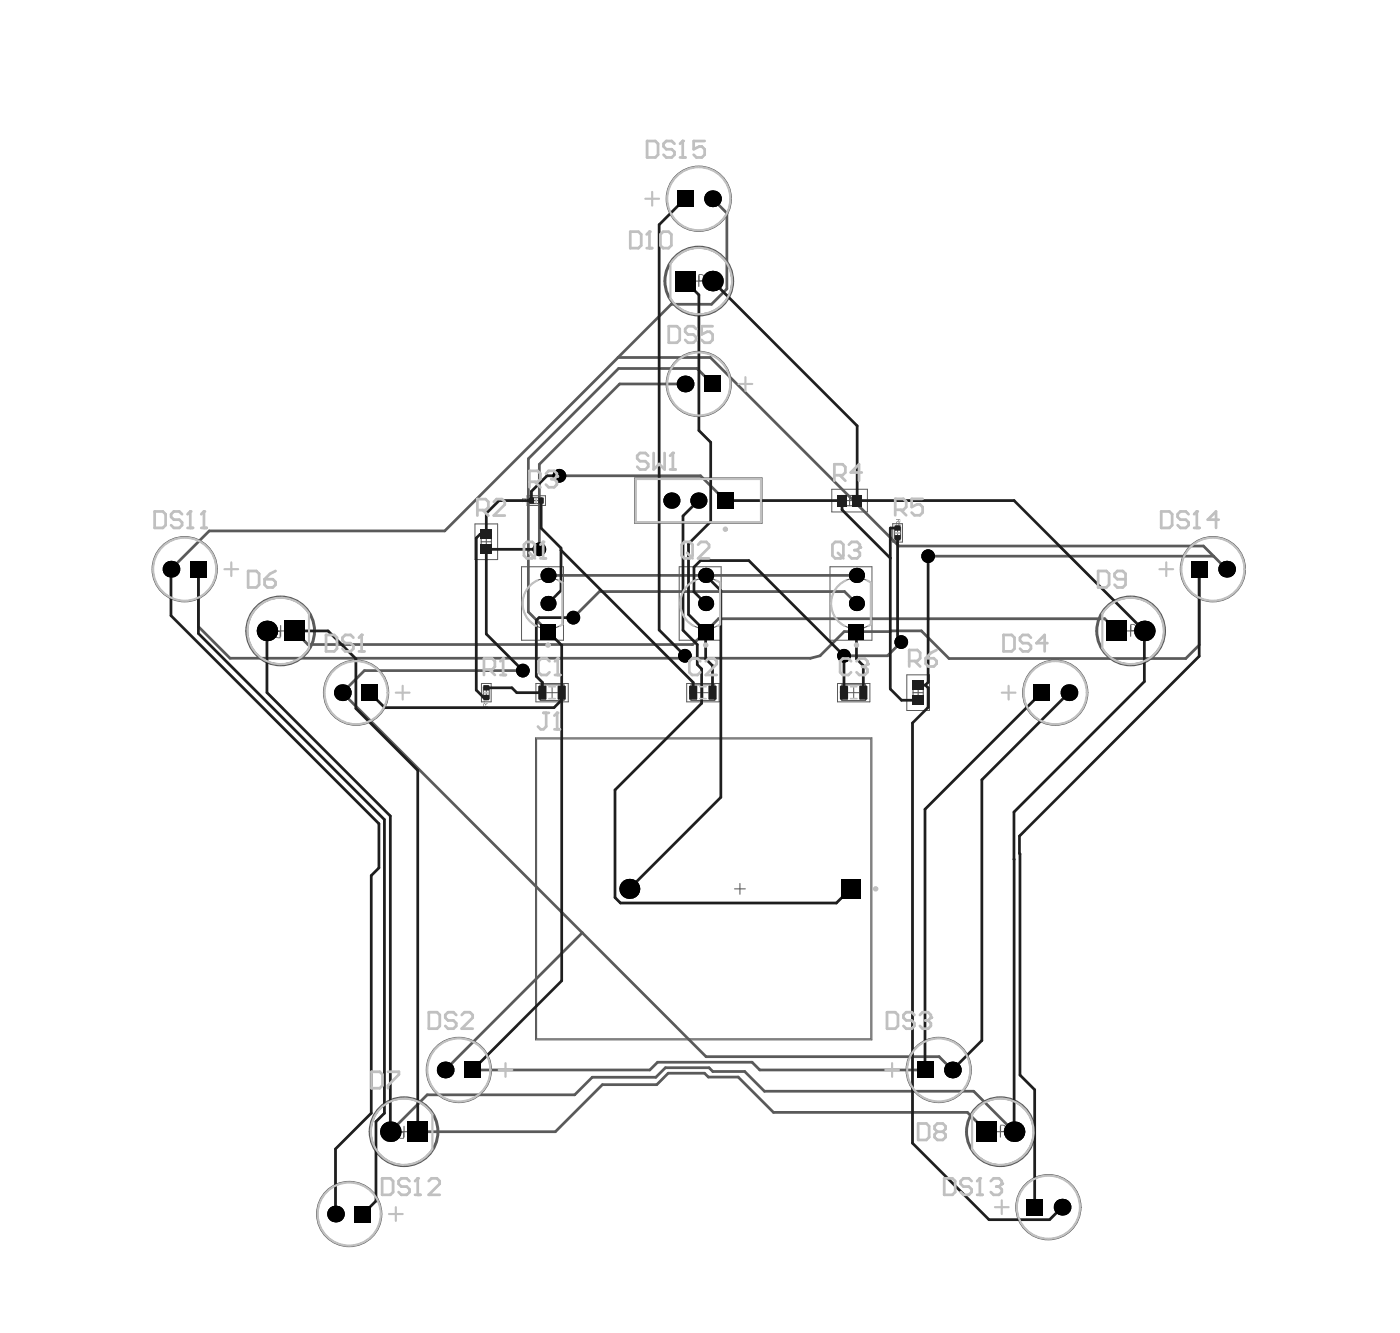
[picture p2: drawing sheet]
<svg xmlns="http://www.w3.org/2000/svg" width="431mm" height="411mm" viewBox="0 0 431 411" stroke-linecap="round" stroke-linejoin="round" font-family="sans-serif">
<g fill="#5a5a5a">
<path d="M149 215.9l1.2 .1h-1l.3 .3h-.3z"/>
<path d="M276.1 161.4l.3-.2 .1 .2a.31 .31 0 0 0-.1 .4 .31 .31 0 0 0 .4 0 .31 .31 0 0 0-.1-.4v-.2l.7 .2v.5h-.2v-.5h-.3a.44 .44 0 0 1-.5 .7 .44 .44 0 0 1-.3-.7z"/>
<path d="M162.4 153.4l.6 .2-.2 .4a.37 .37 0 0 1 0 .6 .37 .37 0 0 1-.6-.3l.2 .1a.27 .27 0 0 0 .4 .1 .27 .27 0 0 0 .1-.3 .27 .27 0 0 0-.4-.1l.3-.5-.6 .1z"/>
<path d="M259 212.7l.7-.1 .2 .3a.53 .53 0 0 0-.9 .1 .53 .53 0 0 0 .4 .8l.5-.4a.6 .6 0 0 1-.9 .3 .6 .6 0 0 1 0-.9z"/>
<path d="M260.3 212.6l.5 .2-.1 .4a.39 .39 0 0 1 0 .6 .39 .39 0 0 1-.6-.3h.2a.25 .25 0 0 0 .2 .2 .25 .25 0 0 0 .3-.3 .25 .25 0 0 0-.4-.1l.3-.5-.6 .1z"/>
<path d="M212.5 212.7l.7-.1 .2 .3a.53 .53 0 0 0-.8 .1 .53 .53 0 0 0 .3 .8l.5-.4a.6 .6 0 0 1-.9 .3 .6 .6 0 0 1 0-.9z"/>
<path d="M213.8 212.6a.46 .46 0 0 1 .7 .2 .46 .46 0 0 1-.5 .6l-.2 .3h.7v.1h-.9l.1-.3a.52 .52 0 0 0 .5-.3 .52 .52 0 0 0-.1-.5l-.5 .2z"/>
<path d="M166 212.7l.7-.1 .3 .3a.53 .53 0 0 0-.9 .1 .53 .53 0 0 0 .4 .8l.5-.4a.6 .6 0 0 1-1 .3 .6 .6 0 0 1 0-.9z"/>
<path d="M167.3 212.8l.4-.2v1.2h-.1v-1l-.2 .2z"/>
<path d="M149.1 216.9v.6h.5l-.1-.7zM149.1 216.6h.4l.1 .4 .6-.4-.6 .6v.3h.6v.2h-1.2z"/>
<path d="M276.9 160.2v.6l.3 .1 .1-.7zM276.1 160h1.3v.6a.35 .35 0 0 1-.3 .4 .35 .35 0 0 1-.4-.4l-.6 .5v-.2l.6-.4v-.3h-.6z"/>
<path d="M161.1 153.6v.4l.7-.1v-.3zM161 153.4h.6a.34 .34 0 0 1 .4 .3 .34 .34 0 0 1-.4 .4l.6 .6h-.3l-.4-.6h-.4v.6h-.1z"/>
</g>
<g fill="none" stroke="#5a5a5a" stroke-width=".5">
<circle cx="215.4" cy="86.6" r="10.2"/>
<circle cx="86.5" cy="194.4" r="10.2"/>
<circle cx="348.4" cy="194.4" r="10.2"/>
<circle cx="124.5" cy="348.6" r="10.2"/>
<circle cx="308.3" cy="348.6" r="10.2"/>
</g>
<g fill="none" stroke="#5a5a5a" stroke-width=".31">
<path d="M162.4 152.7h5.7v3h-5.7zM164.4 154.2h1.8M165.3 153.3v1.8M195.6 147.2h39.2v14h-39.2zM256.3 150.7h11v7h-11zM146.4 161.4h7v11h-7zM160.7 174.6h13v22.6h-13zM209.3 174.6h12.9v22.6h-12.9zM255.8 174.6h12.9v22.6h-12.9zM275.1 161.3h3v5.7h-3zM275.7 164.2h1.8M276.6 163.2v1.9"/>
<path d="M148.4 210.6h3v5.6h-3zM149 213.4h1.8M149.9 212.5v1.8M165.2 210.6h9.9v5.6h-9.9zM168.5 213.4h3.3M170.1 211.7v3.3M211.6 210.6h10v5.6h-10zM215 213.4h3.3M216.6 211.7v3.3M258.1 210.6h10v5.6h-10zM261.4 213.4h3.4M263.1 211.7v3.3"/>
<path d="M279.5 207.9h6.9v11h-6.9zM165 227.3h103.7v93h-103.7z"/>
<circle cx="215.4" cy="61.2" r="10.1"/>
<circle cx="215.4" cy="118.3" r="10.1"/>
<circle cx="56.9" cy="175.3" r="10.1"/>
<circle cx="373.8" cy="175.3" r="10.1"/>
<circle cx="109.7" cy="213.4" r="10.1"/>
<circle cx="325.2" cy="213.4" r="10.1"/>
<circle cx="141.4" cy="329.6" r="10.1"/>
<circle cx="289.3" cy="329.6" r="10.1"/>
<circle cx="107.6" cy="374" r="10.1"/>
<circle cx="323.1" cy="371.9" r="10.1"/>
</g>
<g fill="none" stroke="#5a5a5a" stroke-width=".33">
<path d="M163.5 153.3h3.5v1.8h-3.5zM195.9 147.6h38.6v13.3h-38.6zM213.6 154.2h3.3M215.2 152.5v3.4M259.1 152.6h5.5v3.2h-5.5zM260.2 154.2h3.2M261.8 152.6v3.2M148.3 166.9h3.1M148.3 164.1h3.1v5.5h-3.1zM149.9 165.3v3.2M173.3 179.5v12.8M221.9 179.5v12.8"/>
<path d="M268.4 179.5v12.8M275.7 162.4h1.8v3.5h-1.8zM167.2 185.9h3.3M168.9 184.2v3.4M215.8 185.9h3.3M217.5 184.2v3.4M262.3 185.9h3.3M263.9 184.2v3.4M149 211.6h1.8v3.5h-1.8zM166.5 211h7.3v4.8h-7.3zM213 211h7.3v4.8h-7.3zM259.4 211h7.4v4.8h-7.4z"/>
<path d="M281.4 213.4h3.1M281.4 210.6h3.1v5.5h-3.1zM283 211.8v3.2M165.4 227.6h103v92.4h-103zM226.4 273.8h3.3M228 272.2v3.3"/>
</g>
<g fill="none" stroke="#5a5a5a" stroke-width=".67">
<circle cx="215.4" cy="86.6" r="10.6"/>
<circle cx="86.5" cy="194.4" r="10.6"/>
<circle cx="348.4" cy="194.4" r="10.6"/>
<circle cx="124.5" cy="348.6" r="10.6"/>
<circle cx="308.3" cy="348.6" r="10.6"/>
</g>
<g fill="#5a5a5a">
<path d="M217.6 84.9l.7-.5v2.2h-.2v-1.7l-.5 .4z"/>
<path d="M121.8 348.7h.3l-.1 .7-.7 1.1h1.1v.3h-1.4l.6-1z"/>
<path d="M215.6 84.7v1.7l.5-.1a.81 .81 0 0 0 .7-.8 .81 .81 0 0 0-.7-.8zM215.3 84.4l1.1 .1a1.09 1.09 0 0 1 .7 1.2 1.09 1.09 0 0 1-1 .9h-.8z"/>
<path d="M219.4 84.8l-.1 .5a.62 .62 0 0 0 0 .7 .62 .62 0 0 0 .7 .2l.1-.3a.86 .86 0 0 0-.6-1.2zM219.4 84.5a.94 .94 0 0 1 .9 .4 .94 .94 0 0 1 .1 1 .71 .71 0 0 1-.9 .7 .71 .71 0 0 1-.5-1v-.6z"/>
<path d="M348.6 192.5v1.7l.6-.1a.81 .81 0 0 0 .7-.9 .81 .81 0 0 0-.8-.7zM348.4 192.2l1.1 .1a1.09 1.09 0 0 1 .7 1.2 1.09 1.09 0 0 1-1.1 .9h-.7z"/>
<path d="M350.7 192.9a.45 .45 0 0 0 .9 0 .45 .45 0 0 0-.9 0zM350.8 192.3a1.01 1.01 0 0 1 1 .5 1.01 1.01 0 0 1-.1 1.2 .61 .61 0 0 1-.6 .4 .61 .61 0 0 1-.6-.5l.3-.1a.46 .46 0 0 0 .6 .3 .46 .46 0 0 0 .1-.7 .68 .68 0 0 1-1-.1 .68 .68 0 0 1 .3-1z"/>
<path d="M308.5 346.7v1.7l.6-.1a.81 .81 0 0 0 .7-.8 .81 .81 0 0 0-.8-.8zM308.3 346.5l1 .1a1.09 1.09 0 0 1 .7 1.2 1.09 1.09 0 0 1-1 .9h-.7z"/>
<path d="M310.6 347.1a.35 .35 0 0 0 .7 0 .35 .35 0 0 0-.7 0zM310.5 348a.45 .45 0 0 0 .9 0 .45 .45 0 0 0-.9 0zM310.5 346.6h.1a.55 .55 0 0 1 .9 .1 .55 .55 0 0 1-.2 .8 .63 .63 0 0 1 .2 .9 .63 .63 0 0 1-1 0 .63 .63 0 0 1 .2-.9l-.3-.3z"/>
<path d="M123.4 348.9l-.4 .5a.8 .8 0 0 0 .7 1.1h.5v-1.6zM123.1 348.8l1.4-.1v2.1h-1a1.15 1.15 0 0 1-.8-.9 1.15 1.15 0 0 1 .4-1.1z"/>
<path d="M85.3 194.7l-.3 .5a.92 .92 0 0 0 .7 1.2h.5v-1.7zM85.2 194.5l1.2-.1v2.2h-.8a1.16 1.16 0 0 1-.9-.9 1.16 1.16 0 0 1 .5-1.2z"/>
<path d="M83.4 194.4a1.16 1.16 0 0 1 1 .9 1.16 1.16 0 0 1-.4 1.2 .59 .59 0 0 1-.6 .1 .59 .59 0 0 1-.3-.6l.2 .1a.52 .52 0 0 0 .7 .1 .52 .52 0 0 0 .2-.7 .67 .67 0 0 1-1.1 0 .67 .67 0 0 1 .3-1zM83.3 195.2a.44 .44 0 0 0 .8 0 .44 .44 0 0 0-.8 0z"/>
</g>
<g fill="none" stroke="#5a5a5a" stroke-width=".33">
<path d="M213.7 86.6h3.3M215.4 84.9v3.4M173.3 179.5a7.8 7.8 0 0 0-12.2 6.4 7.8 7.8 0 0 0 12.2 6.4M221.9 179.5a7.8 7.8 0 0 0-12.3 6.4 7.8 7.8 0 0 0 12.3 6.4M268.4 179.5a7.8 7.8 0 0 0-12.3 6.4 7.8 7.8 0 0 0 12.3 6.4M84.8 194.4h3.4M86.5 192.7v3.3M346.8 194.4h3.3M348.4 192.7v3.3M122.9 348.6h3.3M124.5 347v3.3M306.6 348.6h3.4"/>
<path d="M308.3 347v3.3"/>
<circle cx="215.4" cy="61.2" r="9.7"/>
<circle cx="215.4" cy="118.3" r="9.7"/>
<circle cx="56.9" cy="175.3" r="9.7"/>
<circle cx="373.8" cy="175.3" r="9.7"/>
<circle cx="109.7" cy="213.4" r="9.7"/>
<circle cx="325.2" cy="213.4" r="9.7"/>
<circle cx="141.4" cy="329.6" r="9.7"/>
<circle cx="289.3" cy="329.6" r="9.7"/>
<circle cx="107.6" cy="374" r="9.7"/>
<circle cx="323.1" cy="371.9" r="9.7"/>
</g>
<g fill="none" stroke="#5a5a5a" stroke-width=".85">
<path d="M219.6 61.2l4.4 4.5v23.3l-4.7 4.7h-12.4l-69.8 69.9h-72.6l-11.8 11.7M190.5 110.1h28.4l58.1 58.1h93.9l7.1 7.1M211.1 118.3h-20.1l-24.8 24.7v26.2M219.6 118.3l-4.8-4.8h-24.2l-27.8 27.8v47.2l6.1 6.1M172.4 146.6h43.5l7.6 7.6M61.1 175.3v17.7l9.8 9.8h178.9l2.9-.8 7.5-7.4 23.7-.3 8.6 8.6h72.9l4.2-4.2v-23.4M168.9 177.3h95M286 171.3h88M90.7 194.4l4.2 4.2h118.6l7.9-8h119.1l3.7 3.8M263.9 185.9l-3.6-3.7h-75.6l-8 8.1M277.7 197.8l-4.2 4.2h-13.4M161.1 206.6h-48.8l-6.8 6.8 73.9 73.9"/>
<path d="M211.1 202v.8M179.4 287.3l-42.2 42.3M179.4 287.3l38.2 38.2h71.8l4.1 4.1M145.6 329.6h54.7l2.3-2.4h29.2l2.4 2.4h50.9M120.3 348.6l11.4-11.3h45.4l5.4-5.4h19.6l3-3h13.4l1.2 1.2h9.8l6.1 6.1h64.5l12.4 12.4M128.7 348.6h42.5l14.4-14.5h16.8l3.5-3.5h11.2l1.2 1.2h9.2l10.9 10.9h59.7l6 5.9"/>
</g>
<g fill="#000">
<circle cx="219.6" cy="61.2" r="2.58"/>
<circle cx="219.6" cy="86.6" r="3.2"/>
<circle cx="211.1" cy="118.3" r="2.58"/>
<circle cx="172.4" cy="146.6" r="2.11"/>
<circle cx="206.9" cy="154.2" r="2.5"/>
<circle cx="215.2" cy="154.2" r="2.5"/>
<circle cx="52.7" cy="175.3" r="2.58"/>
<circle cx="166.2" cy="169.2" r="2.11"/>
<circle cx="168.9" cy="177.3" r="2.33"/>
<circle cx="217.5" cy="177.3" r="2.33"/>
<circle cx="263.9" cy="177.3" r="2.33"/>
<circle cx="286" cy="171.3" r="2.11"/>
<circle cx="378" cy="175.3" r="2.58"/>
<circle cx="82.3" cy="194.4" r="3.2"/>
<circle cx="168.9" cy="185.9" r="2.33"/>
<circle cx="176.7" cy="190.3" r="2.11"/>
<circle cx="217.5" cy="185.9" r="2.33"/>
<circle cx="263.9" cy="185.9" r="2.33"/>
<circle cx="277.7" cy="197.8" r="2.11"/>
<circle cx="352.7" cy="194.4" r="3.2"/>
<circle cx="105.5" cy="213.4" r="2.58"/>
<circle cx="161.1" cy="206.6" r="2.11"/>
<circle cx="211.1" cy="202" r="2.11"/>
<circle cx="260.1" cy="202" r="2.11"/>
<circle cx="329.4" cy="213.4" r="2.58"/>
<circle cx="193.9" cy="273.8" r="3.1"/>
<circle cx="137.2" cy="329.6" r="2.58"/>
<circle cx="293.5" cy="329.6" r="2.58"/>
<circle cx="120.3" cy="348.6" r="3.2"/>
<circle cx="312.5" cy="348.6" r="3.2"/>
<circle cx="103.4" cy="374" r="2.58"/>
<circle cx="327.3" cy="371.9" r="2.58"/>
</g>
<g fill="#000">
<path d="M208.5 58.6h5.2v5.2h-5.2z" fill-rule="evenodd"/>
<path d="M208.5 58.6h5.2v5.2h-5.2z" fill-rule="evenodd"/>
<path d="M208 83.4h6.3v6.3h-6.3z" fill-rule="evenodd"/>
<path d="M208 83.4h6.3v6.3h-6.3z" fill-rule="evenodd"/>
<path d="M217 115.7h5.2v5.2h-5.2z" fill-rule="evenodd"/>
<path d="M217 115.7h5.2v5.2h-5.2z" fill-rule="evenodd"/>
<path d="M221 151.7h5v5h-5z" fill-rule="evenodd"/>
<path d="M221 151.7h5v5h-5z" fill-rule="evenodd"/>
<path d="M58.6 172.8h5.1v5.1h-5.1z" fill-rule="evenodd"/>
<path d="M58.6 172.8h5.1v5.1h-5.1z" fill-rule="evenodd"/>
<path d="M367 172.8h5.1v5.1h-5.1z" fill-rule="evenodd"/>
<path d="M367 172.8h5.1v5.1h-5.1z" fill-rule="evenodd"/>
<path d="M87.6 191.2h6.3v6.3h-6.3z" fill-rule="evenodd"/>
<path d="M87.6 191.2h6.3v6.3h-6.3z" fill-rule="evenodd"/>
<path d="M166.5 192.2h4.7v4.7h-4.7z" fill-rule="evenodd"/>
<path d="M166.5 192.2h4.7v4.7h-4.7z" fill-rule="evenodd"/>
<path d="M215.1 192.2h4.7v4.7h-4.7z" fill-rule="evenodd"/>
<path d="M215.1 192.2h4.7v4.7h-4.7z" fill-rule="evenodd"/>
<path d="M261.6 192.2h4.7v4.7h-4.7z" fill-rule="evenodd"/>
<path d="M261.6 192.2h4.7v4.7h-4.7z" fill-rule="evenodd"/>
<path d="M341.1 191.2h6.3v6.3h-6.3z" fill-rule="evenodd"/>
<path d="M341.1 191.2h6.3v6.3h-6.3z" fill-rule="evenodd"/>
<path d="M111.4 210.8h5.1v5.2h-5.1z" fill-rule="evenodd"/>
<path d="M111.4 210.8h5.1v5.2h-5.1z" fill-rule="evenodd"/>
<path d="M318.4 210.8h5.2v5.2h-5.2z" fill-rule="evenodd"/>
<path d="M318.4 210.8h5.2v5.2h-5.2z" fill-rule="evenodd"/>
<path d="M259 270.7h6.2v6.2h-6.2z" fill-rule="evenodd"/>
<path d="M259 270.7h6.2v6.2h-6.2z" fill-rule="evenodd"/>
<path d="M143.1 327h5.1v5.2h-5.1z" fill-rule="evenodd"/>
<path d="M143.1 327h5.1v5.2h-5.1z" fill-rule="evenodd"/>
<path d="M282.5 327h5.1v5.2h-5.1z" fill-rule="evenodd"/>
<path d="M282.5 327h5.1v5.2h-5.1z" fill-rule="evenodd"/>
<path d="M125.6 345.5h6.3v6.3h-6.3z" fill-rule="evenodd"/>
<path d="M125.6 345.5h6.3v6.3h-6.3z" fill-rule="evenodd"/>
<path d="M300.9 345.5h6.3v6.3h-6.3z" fill-rule="evenodd"/>
<path d="M300.9 345.5h6.3v6.3h-6.3z" fill-rule="evenodd"/>
<path d="M109.3 371.4h5.1v5.2h-5.1z" fill-rule="evenodd"/>
<path d="M109.3 371.4h5.1v5.2h-5.1z" fill-rule="evenodd"/>
<path d="M316.3 369.3h5.1v5.2h-5.1z" fill-rule="evenodd"/>
<path d="M316.3 369.3h5.1v5.2h-5.1z" fill-rule="evenodd"/>
</g>
<g fill="none" stroke="#1e1e1e" stroke-width=".85">
<path d="M211.1 61.2l-8 8v124.9l8 7.9M211.1 86.6l4.3 4.2v41.8l3.6 3.7v24.4l-6.8 6.8v21.8l5.3 5.3v8.3l2.1 2.2v8.3M219.6 86.6l44.6 44.6v23h48.3l40.2 40.2v15.6l-40.2 40.2v98.4M166.8 154.2v8.5l6.1 6.1v13.1l-4 4M172.4 146.6h-3.8l-4.8 4.8v2.8h-10l-3.9 3.9v6.5h-1.9l-1.2 1.2v46.8l2.3 2.3h.8M215.2 154.2l-4.7 4.7v35.3l4.4 4.4v6.1l1.3 1.4v10.5l-26.7 26.8v33.1l1.7 1.7h66.6l4.3-4.4M223.5 154.2h36v2.9l14.9 14.8M52.7 175.3v14.3l64.1 64.1v13.7l-2.4 2.3v73.2l-11 11v20.1M61.1 175.3v19.8l57.4 57.4v90.4l-2.6 2.6v24.5l-4.1 4M166.2 169.2h-16.3v26.1l11.2 11.3M172.9 169.5l40.7 40.7v3.2M217.5 177.3l4.6 4.6v63.7l-28.2 28.2"/>
<path d="M276.6 162.7h-2.2v49.5l3.4 3.5h5.2M276.6 165.7v31l1.1 1.1M286 171.3v38.9l-.8 .9M369.6 175.3v26.8l-55.4 55.5 .1 73.6 4.6 4.5v36.2M82.3 194.4v18.9l38 38.1v97.2M90.7 194.4h10.4l8.6 8.5v15.3l19 19.1v111.3M168.9 194.6l4.2 4.2v103.3l-27.5 27.5M176.7 190.3h-10.6l-.8 .8v17.2l1.8 1.9v3.2h-7.8l-1.5-1.5h-7.9M217.5 185.9l-3.6-3.6v-7.6l2-2h14.9l29.3 29.3v11.4M263.9 194.6v8.3l2.2 2.2v8.3M114 213.4l4.6 4.6h52.1l2.4-2.4M283 211.1h2.2"/>
<path d="M285.2 211.1l.8 .8v6l-4.8 4.8v129.4l23.6 23.6h18.7l3.8-3.8M321 213.4l-35.9 35.9v80.3M329.4 213.4l-26.8 26.8v80.3l-9.1 9.1M312.5 264.7h.1"/>
</g>
<g fill="#1e1e1e">
<path d="M149.2 211.1h1.4l.2 .2v1.2l-.2 .2h-1.4l-.2-.2v-1.2z" fill-rule="evenodd"/>
<path d="M149.2 214h1.4l.2 .3v1.2l-.2 .2h-1.4l-.2-.2v-1.2z" fill-rule="evenodd"/>
<path d="M281.2 214.2h3.5v3h-3.5z" fill-rule="evenodd"/>
<path d="M281.2 209.6h3.5v2.9h-3.5z" fill-rule="evenodd"/>
<path d="M275.9 161.8h1.4l.2 .2v1.3l-.2 .2h-1.4l-.2-.2v-1.3z" fill-rule="evenodd"/>
<path d="M275.9 164.8h1.4l.2 .2v1.3l-.2 .2h-1.4l-.2-.2v-1.3z" fill-rule="evenodd"/>
<path d="M258 152.5h3v3.5h-3z" fill-rule="evenodd"/>
<path d="M262.7 152.5h3v3.5h-3z" fill-rule="evenodd"/>
<path d="M163.1 153.3h1.3l.2 .2v1.4l-.2 .2h-1.3l-.2-.2v-1.4z" fill-rule="evenodd"/>
<path d="M166.1 153.3h1.3l.2 .2v1.4l-.2 .2h-1.3l-.2-.2v-1.4z" fill-rule="evenodd"/>
<path d="M148.1 163.1h3.5v3h-3.5z" fill-rule="evenodd"/>
<path d="M148.1 167.7h3.5v3h-3.5z" fill-rule="evenodd"/>
<path d="M259.1 211.2h1.9l.4 .3v3.7l-.4 .3h-1.9l-.3-.3v-3.7z" fill-rule="evenodd"/>
<path d="M265.1 211.2h1.9l.3 .3v3.7l-.3 .3h-1.9l-.3-.3v-3.7z" fill-rule="evenodd"/>
<path d="M212.4 211.5l.3-.3h1.9l.3 .3v3.7l-.3 .3h-1.9l-.3-.3z" fill-rule="evenodd"/>
<path d="M218.6 211.2h1.9l.3 .3v3.7l-.3 .3h-1.9l-.3-.3v-3.7z" fill-rule="evenodd"/>
<path d="M165.9 211.5l.3-.3h1.9l.3 .3v3.7l-.3 .3h-1.9l-.3-.3z" fill-rule="evenodd"/>
<path d="M172.2 211.2h1.9l.3 .3v3.7l-.3 .3h-1.9l-.4-.3v-3.7z" fill-rule="evenodd"/>
</g>
<g fill="#1e1e1e">
<path d="M149 212.5l.2 .2z"/>
<path d="M150.6 212.5h.2l-.2 .2z"/>
<path d="M150.6 211.1l.2 .2z"/>
<path d="M149 211.1l.2 .2z"/>
<path d="M149 215.5l.2 .2z"/>
<path d="M150.6 215.5h.2l-.2 .2z"/>
<path d="M150.6 214l.2 .3z"/>
<path d="M149 214.1l.2 .2z"/>
<path d="M277.3 161.8l.2 .2z"/>
<path d="M275.8 161.9l.1 .1z"/>
<path d="M275.7 163.3l.2 .2z"/>
<path d="M277.3 163.3h.2l-.2 .2z"/>
<path d="M277.3 164.8l.2 .2z"/>
<path d="M275.8 164.9l.1 .1z"/>
<path d="M275.7 166.3l.2 .2z"/>
<path d="M277.3 166.3h.2l-.2 .2z"/>
<path d="M163 153.4l.1 .1z"/>
<path d="M162.9 154.9l.2 .2z"/>
<path d="M164.4 154.9h.2l-.2 .2z"/>
<path d="M164.4 153.3l.2 .2z"/>
<path d="M166 153.4l.1 .1z"/>
<path d="M165.9 154.9l.2 .2z"/>
<path d="M167.4 154.9h.2l-.2 .2z"/>
<path d="M167.4 153.3l.2 .2z"/>
<path d="M259 211.3l.1-.1v.3h-.3z"/>
<path d="M258.8 215.2h.3v.3z"/>
<path d="M261 215.2h.4l-.2 .3h-.2z"/>
<path d="M261 211.2l.4 .3h-.4z"/>
<path d="M264.9 211.3l.2-.1v.3h-.3z"/>
<path d="M264.8 215.2h.3v.3z"/>
<path d="M267 215.2h.3l-.1 .3h-.2z"/>
<path d="M267 211.2l.3 .3h-.3z"/>
<path d="M212.5 211.3l.2-.1v.3h-.3z"/>
<path d="M212.4 215.2h.3v.3z"/>
<path d="M214.6 215.2h.3l-.2 .3h-.1z"/>
<path d="M214.6 211.2l.3 .3h-.3z"/>
<path d="M218.5 211.3l.1-.1v.3h-.3z"/>
<path d="M218.3 215.2h.3v.3z"/>
<path d="M220.5 215.2h.3l-.1 .3h-.2z"/>
<path d="M220.5 211.2l.3 .3h-.3z"/>
<path d="M166 211.3l.2-.1v.3h-.3z"/>
<path d="M165.9 215.2h.3v.3z"/>
<path d="M168.1 215.2h.3l-.1 .3h-.2z"/>
<path d="M168.1 211.2l.3 .3h-.3z"/>
<path d="M172 211.3l.2-.1v.3h-.4z"/>
<path d="M171.8 215.2h.4v.3z"/>
<path d="M174.1 215.2h.3l-.2 .3h-.1z"/>
<path d="M174.1 211.2l.3 .3h-.3z"/>
</g>
<path d="M165.3 153.5v1.4M275.9 164.2h1.4M149.2 213.4h1.3M169.1 215.2h2M169.1 211.5h2M215.6 215.2h2M215.6 211.5h2M262.1 215.2h2M262.1 211.5h2" fill="none" stroke="#c0c0c0" stroke-width=".5"/>
<g fill="none" stroke="#c0c0c0" stroke-width=".67">
<path d="M201 59.1v4.2M198.9 61.2h4.2M206.6 81.3v10.6M227.6 118.3h4.2M229.7 116.2v4.2M195.9 147.6h38.6v13.3h-38.6zM69.2 175.3h4.2M71.3 173.2v4.3M173.3 179.5v12.8M221.9 179.5v12.8M268.4 179.5v12.8M357.3 175.3h4.2"/>
<path d="M359.4 173.2v4.3M95.2 189v10.7M339.7 189v10.7M122 213.4h4.2M124.1 211.3v4.2M308.7 213.4h4.2M310.8 211.3v4.2M153.7 329.6h4.2M155.8 327.5v4.2M272.8 329.6h4.2M274.9 327.5v4.2M133.2 343.3v10.7"/>
<path d="M299.6 343.3v10.7M119.9 374h4.2M122 371.9v4.2M306.6 371.9h4.2M308.7 369.8v4.2"/>
</g>
<path d="M201.4 139.6v5l1.7-1.7 1.7 1.7v-5M207.4 139.6v5M199.8 140.4l-.9-.8h-1.7l-.8 .8v.8l.8 .9h1.7l.9 .8v.9l-.9 .8h-1.7l-.8-.8M206.5 144.6h1.7" fill="none" stroke="#c0c0c0" stroke-width=".85"/>
<circle cx="207.4" cy="139.6" r=".42" fill="#c0c0c0"/>
<g fill="none" stroke="#c0c0c0" stroke-width=".85">
<path d="M207.4 139.6l-.9 .8M163.2 148.4h2.5l.8-.8v-1.7l-.8-.9h-2.5v5.1M164.9 148.4l1.6 1.7M168.2 145.9l.9-.9h1.7l.8 .9v.8M257.1 146.4h2.6l.8-.8v-1.7l-.8-.9h-2.6v5.1M258.8 146.4l1.7 1.7M265.6 145.6h-3.4l2.5-2.6v5.1M275.9 157h2.5l.9-.8v-1.7l-.9-.8h-2.5v5M277.6 157l1.7 1.7M284.3 153.7h-3.3v2.5l1.6-.8h.9l.8 .8v1.7l-.8 .8h-1.7l-.8-.8M280.2 203.6h2.5l.9-.8v-1.7l-.9-.9h-2.5v5.1M281.9 203.6l1.7 1.7"/>
<path d="M285.3 202.8h2.5l.8 .8v.9l-.8 .8h-1.7l-.8-.8zM288.6 200.2l-1.6 .9-1.7 1.7"/>
</g>
<circle cx="171.6" cy="146.7" r=".42" fill="#c0c0c0"/>
<path d="M147.1 157.1h2.5l.9-.8v-1.7l-.9-.8h-2.5v5M148.8 157.1l1.7 1.7M152.2 154.6l.8-.8h1.7l.9 .8v.8l-3.4 3.4h3.4M169.9 147.6h.9M170.8 147.6l.8 .8v.9l-.8 .8h-1.7l-.9-.8M171.6 146.7l-.8 .9M149.1 206.2h2.6l.8-.8v-1.7l-.8-.8h-2.6v5M150.8 206.2l1.7 1.7M154.2 207.9h1.7M155.1 202.9v5" fill="none" stroke="#c0c0c0" stroke-width=".85"/>
<circle cx="155.1" cy="202.9" r=".42" fill="#c0c0c0"/>
<path d="M257.4 166.9h1.7l.8 .9v3.4l-.8 .8h-1.7l-.9-.8v-3.4zM258.2 170.3l1.7 1.7M261.6 167.8l.9-.9h1.6l.9 .9v.8M155.1 202.9l-.9 .8" fill="none" stroke="#c0c0c0" stroke-width=".85"/>
<circle cx="265" cy="168.6" r=".42" fill="#c0c0c0"/>
<path d="M162.3 166.9h1.7l.9 .9v3.4l-.9 .8h-1.7l-.8-.8v-3.4zM163.2 170.3l1.7 1.7M166.5 172h1.7M167.4 166.9v5.1M210.9 166.9h1.7l.8 .9v3.4l-.8 .8h-1.7l-.8-.8v-3.4zM211.8 170.3l1.6 1.7M215.1 167.8l.9-.9h1.7l.8 .9v.8l-3.4 3.4h3.4M263.3 169.5h.8M264.1 169.5l.9 .8v.9l-.9 .8h-1.6l-.9-.8M265 168.6l-.9 .9" fill="none" stroke="#c0c0c0" stroke-width=".85"/>
<circle cx="167.4" cy="166.9" r=".42" fill="#c0c0c0"/>
<path d="M167.4 166.9l-.9 .9M167.5 219.6h1.7M168.3 219.6v4.2l-.8 .9h-.9l-.8-.9M171.7 219.6v5.1M170.9 224.7h1.6" fill="none" stroke="#c0c0c0" stroke-width=".85"/>
<circle cx="171.7" cy="219.6" r=".42" fill="#c0c0c0"/>
<path d="M199.4 43.4h2.6l.8 .9v3.4l-.8 .8h-2.6zM207.9 44.3l-.9-.9h-1.7l-.8 .9v.8l.8 .9h1.7l.9 .8v.9l-.9 .8h-1.7l-.8-.8M209.6 48.5h1.6M210.4 43.4v5.1M171.7 219.6l-.8 .8" fill="none" stroke="#c0c0c0" stroke-width=".85"/>
<circle cx="210.4" cy="43.4" r=".42" fill="#c0c0c0"/>
<path d="M210.4 43.4l-.8 .9M217.2 43.4h-3.4v2.6l1.7-.9h.8l.9 .9v1.7l-.9 .8h-1.7l-.8-.8M357.9 157.6h2.5l.8 .8v3.4l-.8 .8h-2.5zM366.3 158.4l-.8-.8h-1.7l-.9 .8v.8l.9 .9h1.7l.8 .8v.9l-.8 .8h-1.7l-.9-.8M368.8 157.6v5M368 162.6h1.7" fill="none" stroke="#c0c0c0" stroke-width=".85"/>
<circle cx="368.8" cy="157.6" r=".42" fill="#c0c0c0"/>
<path d="M368.8 157.6l-.8 .8M375.6 160.1h-3.4l2.5-2.5v5M291 363h2.5l.9 .8v3.4l-.9 .9h-2.5zM299.4 363.8l-.8-.8h-1.7l-.9 .8v.9l.9 .8h1.7l.8 .9v.8l-.8 .9h-1.7l-.9-.9M301.1 368.1h1.7M302 363v5.1" fill="none" stroke="#c0c0c0" stroke-width=".85"/>
<circle cx="302" cy="363" r=".42" fill="#c0c0c0"/>
<path d="M302 363l-.9 .8M305.3 363.8l.9-.8h1.7l.8 .8v.9" fill="none" stroke="#c0c0c0" stroke-width=".85"/>
<circle cx="308.7" cy="364.7" r=".42" fill="#c0c0c0"/>
<path d="M117.8 363h2.5l.8 .8v3.4l-.8 .9h-2.5zM126.2 363.8l-.8-.8h-1.7l-.9 .8v.9l.9 .8h1.7l.8 .9v.8l-.8 .9h-1.7l-.9-.9M127.9 368.1h1.7M128.7 363v5.1M307 365.5h.9M307.9 365.5l.8 .9v.8l-.8 .9h-1.7l-.9-.9M308.7 364.7l-.8 .8" fill="none" stroke="#c0c0c0" stroke-width=".85"/>
<circle cx="128.7" cy="363" r=".42" fill="#c0c0c0"/>
<path d="M47.7 157.6h2.5l.8 .8v3.4l-.8 .8h-2.5zM56.1 158.4l-.8-.8h-1.7l-.9 .8v.8l.9 .9h1.7l.8 .8v.9l-.8 .8h-1.7l-.9-.8M58.6 157.6v5M57.8 162.6h1.7M128.7 363l-.8 .8M132.1 363.8l.9-.8h1.7l.8 .8v.9l-3.4 3.4h3.4" fill="none" stroke="#c0c0c0" stroke-width=".85"/>
<circle cx="58.6" cy="157.6" r=".42" fill="#c0c0c0"/>
<path d="M58.6 157.6l-.8 .8M62.9 157.6v5M62 162.6h1.7" fill="none" stroke="#c0c0c0" stroke-width=".85"/>
<circle cx="62.9" cy="157.6" r=".42" fill="#c0c0c0"/>
<path d="M206.1 100.5h2.5l.9 .8v3.4l-.9 .9h-2.5zM214.5 101.3l-.8-.8h-1.7l-.8 .8v.9l.8 .8h1.7l.8 .9v.8l-.8 .9h-1.7l-.8-.9M219.6 100.5h-3.4v2.5l1.7-.8h.9l.8 .8v1.7l-.8 .9h-1.7l-.9-.9M62.9 157.6l-.9 .8M309.3 195.6h2.5l.8 .8v3.4l-.8 .9h-2.5zM317.7 196.4l-.8-.8h-1.7l-.9 .8v.9l.9 .8h1.7l.8 .9v.8l-.8 .9h-1.7l-.9-.9M322.8 198.1h-3.4l2.5-2.5v5.1M273.4 311.8h2.5l.8 .9v3.3l-.8 .9h-2.5zM281.8 312.7l-.8-.9h-1.7l-.9 .9v.8l.9 .9h1.7l.8 .8v.8l-.8 .9h-1.7l-.9-.9M283.5 312.7l.8-.9h1.7l.9 .9v.8" fill="none" stroke="#c0c0c0" stroke-width=".85"/>
<circle cx="286.9" cy="313.5" r=".42" fill="#c0c0c0"/>
<path d="M100.5 195.6h2.5l.8 .8v3.4l-.8 .9h-2.5zM108.9 196.4l-.8-.8h-1.7l-.9 .8v.9l.9 .8h1.7l.8 .9v.8l-.8 .9h-1.7l-.9-.9M111.5 195.6v5.1M110.6 200.7h1.7M132.2 311.8h2.5l.8 .9v3.3l-.8 .9h-2.5zM140.6 312.7l-.8-.9h-1.7l-.9 .9v.8l.9 .9h1.7l.8 .8v.8l-.8 .9h-1.7l-.9-.9M142.3 312.7l.8-.9h1.7l.9 .9v.8l-3.4 3.4h3.4M285.2 314.4h.8M286 314.4l.9 .8v.8l-.9 .9h-1.7l-.8-.9M286.9 313.5l-.9 .9" fill="none" stroke="#c0c0c0" stroke-width=".85"/>
<circle cx="111.5" cy="195.6" r=".42" fill="#c0c0c0"/>
<path d="M194.2 71.4h2.6l.8 .8v3.4l-.8 .8h-2.6zM199.3 76.4h1.7M200.1 71.4v5M111.5 195.6l-.9 .8" fill="none" stroke="#c0c0c0" stroke-width=".85"/>
<circle cx="200.1" cy="71.4" r=".42" fill="#c0c0c0"/>
<g fill="none" stroke="#c0c0c0" stroke-width=".85">
<path d="M200.1 71.4l-.8 .8M204.4 71.4h1.7l.8 .8v3.4l-.8 .8h-1.7l-.9-.8v-3.4zM76.5 175.9h2.5l.9 .8v3.4l-.9 .9h-2.5zM81.5 178.4h2.6l.8 .9v.8l-.8 .9h-1.7l-.9-.9zM84.9 175.9l-1.7 .8-1.7 1.7M338.4 175.9h2.6l.8 .8v3.4l-.8 .9h-2.6zM346.9 178.4h-2.6l-.8-.8v-.9l.8-.8h1.7l.9 .8v3.4l-.9 .9h-1.7l-.8-.9M262.3 203.7l-.9-.8h-1.7l-.8 .8v3.4l.8 .8h1.7l.9-.8M264 203.7l.8-.8h1.7l.9 .8v.9M114.5 330.2h2.5l.9 .8v3.4l-.9 .8h-2.5zM119.6 330.2h3.3v.8l-3.3 3.4v.8M283 346.1h2.5l.8 .8v3.4l-.8 .9h-2.5z"/>
<path d="M288.9 348.6l-.9 .9v.8l.9 .9h1.7l.8-.9v-.8l-.8-.9M288.9 348.6l-.9-.8v-.9l.9-.8h1.7l.8 .8v.9l-.8 .8M288.9 348.6h1.7"/>
</g>
<circle cx="267.4" cy="204.6" r=".42" fill="#c0c0c0"/>
<path d="M169.3 203.7l-.8-.8h-1.7l-.8 .8v3.4l.8 .8h1.7l.8-.8M171 207.9h1.7M171.9 202.9v5M215.8 203.7l-.8-.8h-1.7l-.9 .8v3.4l.9 .8h1.7l.8-.8M217.5 203.7l.8-.8h1.7l.9 .8v.9l-3.4 3.3h3.4M265.7 205.4h.8M266.5 205.4l.9 .8v.9l-.9 .8h-1.7l-.8-.8M267.4 204.6l-.9 .8" fill="none" stroke="#c0c0c0" stroke-width=".85"/>
<circle cx="171.9" cy="202.9" r=".42" fill="#c0c0c0"/>
<path d="M171.9 202.9l-.9 .8" fill="none" stroke="#c0c0c0" stroke-width=".85"/>
<g fill="none" stroke="#c0c0c0" stroke-width=".83">
<circle cx="223.5" cy="163" r=".42"/>
<circle cx="168.9" cy="198.7" r=".42"/>
<circle cx="217.5" cy="198.7" r=".42"/>
<circle cx="263.9" cy="198.7" r=".42"/>
<circle cx="269.8" cy="273.8" r=".42"/>
</g>
<g fill="none" stroke="#c0c0c0" stroke-width=".67">
<path d="M206.6 81.3a10.2 10.2 0 0 1 15.4-2.5 10.2 10.2 0 0 1 0 15.6 10.2 10.2 0 0 1-15.4-2.5M165.6 178.8a7.8 7.8 0 0 0-4.5 6.9 7.8 7.8 0 0 0 4.1 7.1M172.2 178.8l1.1 .7M214.2 178.8a7.8 7.8 0 0 0-4.6 6.9 7.8 7.8 0 0 0 4.2 7.1M220.8 178.8l1.1 .7M260.6 178.8a7.8 7.8 0 0 0-4.5 6.9 7.8 7.8 0 0 0 4.2 7.1M267.2 178.8l1.2 .7M95.2 189a10.2 10.2 0 0 0-15.4-2.4 10.2 10.2 0 0 0 0 15.5 10.2 10.2 0 0 0 15.4-2.4M173.3 192.3l-.8 .5M221.9 192.3l-.8 .5M268.4 192.3l-.8 .5M339.7 189a10.2 10.2 0 0 1 15.4-2.4 10.2 10.2 0 0 1 0 15.5 10.2 10.2 0 0 1-15.4-2.4"/>
<path d="M133.2 343.3a10.2 10.2 0 0 0-15.3-2.5 10.2 10.2 0 0 0 0 15.6 10.2 10.2 0 0 0 15.3-2.4M299.6 343.3a10.2 10.2 0 0 1 15.3-2.5 10.2 10.2 0 0 1 0 15.6 10.2 10.2 0 0 1-15.3-2.4"/>
<circle cx="215.4" cy="61.2" r="9.7"/>
<circle cx="215.4" cy="118.3" r="9.7"/>
<circle cx="56.9" cy="175.3" r="9.7"/>
<circle cx="373.8" cy="175.3" r="9.7"/>
<circle cx="109.7" cy="213.4" r="9.7"/>
<circle cx="325.2" cy="213.4" r="9.7"/>
<circle cx="141.4" cy="329.6" r="9.7"/>
<circle cx="289.3" cy="329.6" r="9.7"/>
<circle cx="107.6" cy="374" r="9.7"/>
<circle cx="323.1" cy="371.9" r="9.7"/>
</g>
</svg>
